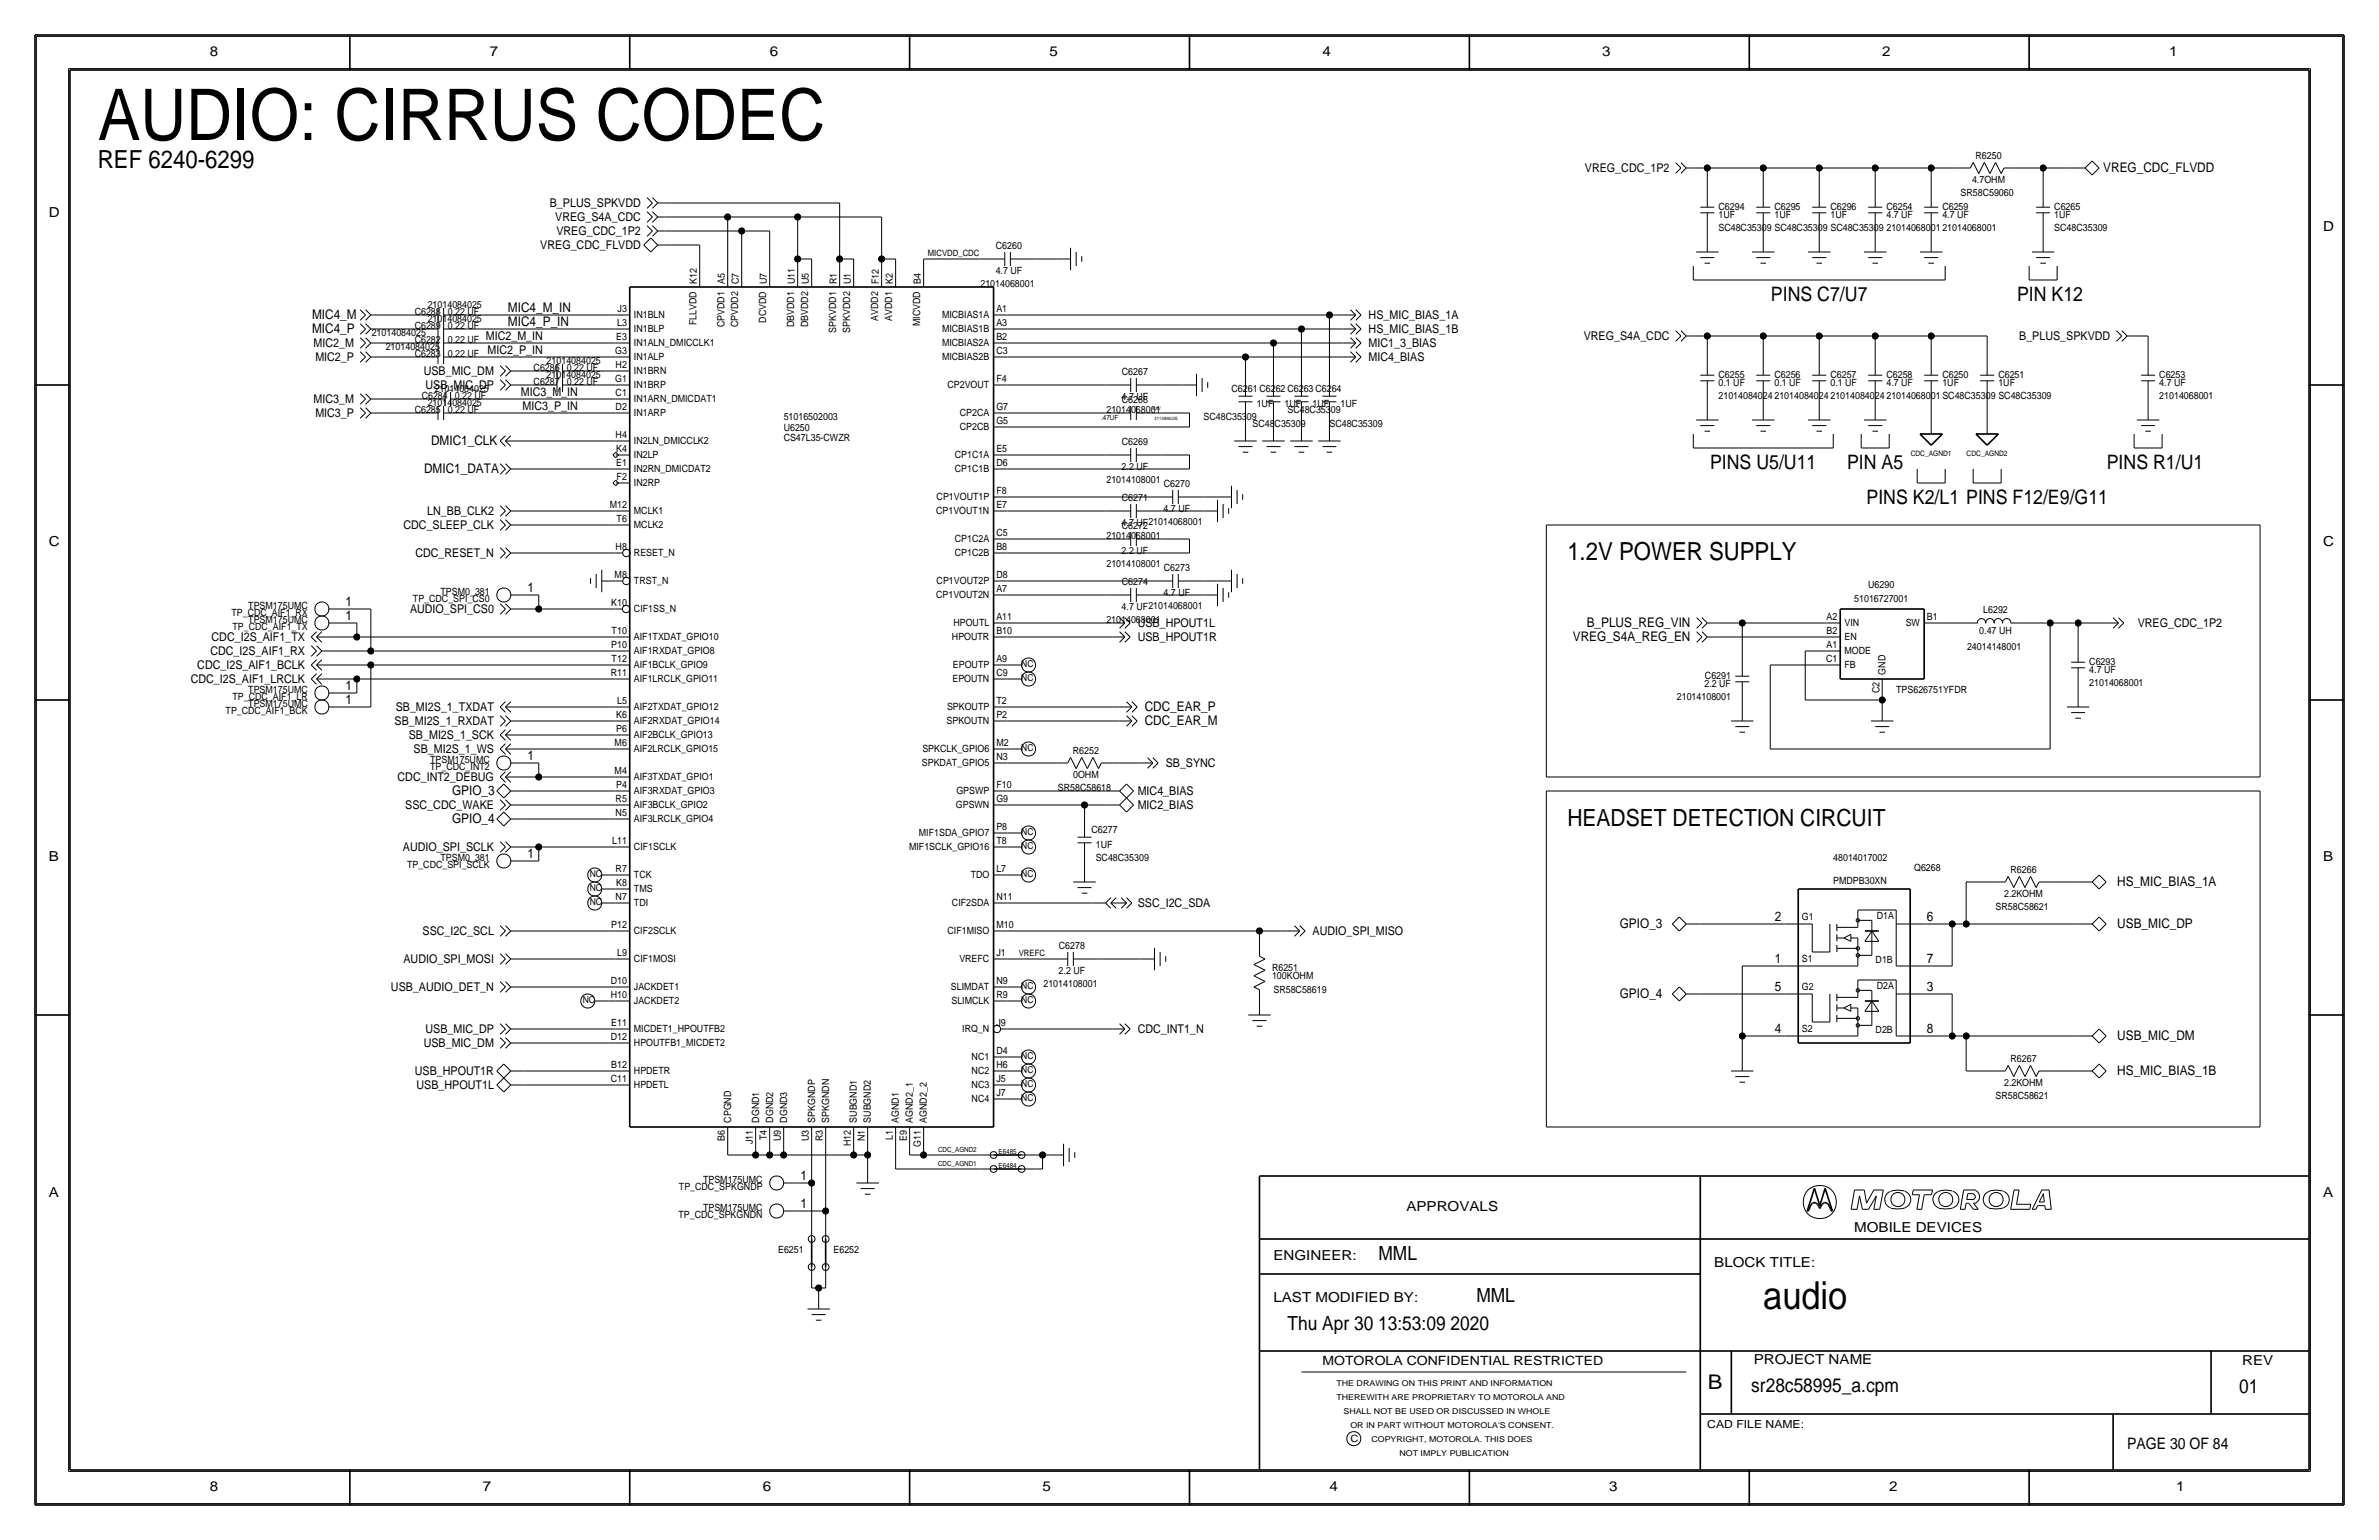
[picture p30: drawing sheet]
<svg xmlns="http://www.w3.org/2000/svg" width="432mm" height="279mm" viewBox="0 0 432 279" stroke-linecap="round" stroke-linejoin="round" font-family="sans-serif">
<defs><g id="words">
<text font-size="12.9" x="17.8" y="25.4">AUDIO: CIRRUS CODEC</text>
<text font-size="7" x="320" y="237.5">audio</text>
<g font-size="4.5">
<text x="17.8" y="30.5">REF 6240-6299</text>
<text x="284.5" y="101.6">1.2V POWER SUPPLY</text>
</g>
<text font-size="4.3" x="284.5" y="149.9">HEADSET DETECTION CIRCUIT</text>
<text font-size="3.7" x="310" y="252.1">B</text>
<g font-size="3.6">
<text x="321.4" y="54.6">PINS C7/U7</text>
<text x="366.1" y="54.6">PIN K12</text>
<text x="310.4" y="85.1">PINS U5/U11</text>
<text x="335.3" y="85.1">PIN A5</text>
<text x="382.4" y="85.1">PINS R1/U1</text>
<text x="338.8" y="91.4">PINS K2/L1 PINS F12/E9/G11</text>
</g>
<g font-size="3.5">
<text x="250.2" y="228.6">MML</text>
<text x="268" y="236.2">MML</text>
<text x="233.7" y="241.3">Thu Apr 30 13:53:09 2020</text>
<text x="317.9" y="252.6">sr28c58995_a.cpm</text>
<text x="406.4" y="252.7">01</text>
</g>
<text font-size="2.9" x="386.1" y="262.9">PAGE 30 OF 84</text>
<g font-size="2.5">
<text x="38.1" y="10.2">8</text>
<text x="88.9" y="10.2">7</text>
<text x="139.7" y="10.2">6</text>
<text x="190.5" y="10.2">5</text>
<text x="240" y="10.2">4</text>
<text x="290.8" y="10.2">3</text>
<text x="341.6" y="10.2">2</text>
<text x="393.7" y="10.2">1</text>
<text x="8.9" y="39.4">D</text>
<text x="421.6" y="41.9">D</text>
<text x="8.9" y="99.1">C</text>
<text x="421.6" y="99.1">C</text>
<text x="8.9" y="156.2">B</text>
<text x="421.6" y="156.2">B</text>
<text x="8.9" y="217.2">A</text>
<text x="255.3" y="219.7">APPROVALS</text>
<text x="421.6" y="217.2">A</text>
<text x="336.5" y="223.5">MOBILE DEVICES</text>
<text x="231.1" y="228.6">ENGINEER:</text>
<text x="311.1" y="229.9">BLOCK TITLE:</text>
<text x="231.1" y="236.2">LAST MODIFIED BY:</text>
<text x="318.3" y="247.5">PROJECT NAME</text>
<text x="407" y="247.6">REV</text>
<text x="38.1" y="270.5">8</text>
<text x="87.6" y="270.5">7</text>
<text x="138.4" y="270.5">6</text>
<text x="189.2" y="270.5">5</text>
<text x="241.3" y="270.5">4</text>
<text x="292.1" y="270.5">3</text>
<text x="342.9" y="270.5">2</text>
<text x="395" y="270.5">1</text>
</g>
<g font-size="2.4">
<text x="381.8" y="31.2">VREG_CDC_FLVDD</text>
<text x="56.6" y="57.9">MIC4_M</text>
<text x="92.2" y="56.6">MIC4_M_IN</text>
<text x="92.2" y="59.2">MIC4_P_IN</text>
<text x="56.6" y="60.5">MIC4_P</text>
<text x="78.2" y="80.8">DMIC1_CLK</text>
<text x="77" y="85.9">DMIC1_DATA</text>
<text x="95.8" y="107.4">1</text>
<text x="62.7" y="110">1</text>
<text x="62.7" y="112.5">1</text>
<text x="288" y="113.8">B_PLUS_REG_VIN</text>
<text x="285.5" y="116.3">VREG_S4A_REG_EN</text>
<text x="62.7" y="125.2">1</text>
<text x="62.7" y="127.8">1</text>
<text x="207.8" y="129">CDC_EAR_P</text>
<text x="207.8" y="131.6">CDC_EAR_M</text>
<text x="95.8" y="137.9">1</text>
<text x="82" y="144.3">GPIO_3</text>
<text x="82" y="149.4">GPIO_4</text>
<text x="95.8" y="155.7">1</text>
<text x="384.3" y="160.8">HS_MIC_BIAS_1A</text>
<text x="322.1" y="167.1">2</text>
<text x="349.8" y="167.1">6</text>
<text x="294" y="168.4">GPIO_3</text>
<text x="384.3" y="168.4">USB_MIC_DP</text>
<text x="322.1" y="179.8">5</text>
<text x="322.1" y="174.8">1</text>
<text x="349.8" y="174.8">7</text>
<text x="349.8" y="179.8">3</text>
<text x="294" y="181.1">GPIO_4</text>
<text x="322.1" y="187.5">4</text>
<text x="349.8" y="187.5">8</text>
<text x="384.3" y="188.7">USB_MIC_DM</text>
<text x="384.3" y="195.1">HS_MIC_BIAS_1B</text>
<text x="145.3" y="214.1">1</text>
<text x="145.3" y="219.2">1</text>
</g>
<text font-size="2.3" x="240" y="247.6">MOTOROLA CONFIDENTIAL RESTRICTED</text>
<g font-size="2.2">
<text x="287.7" y="31.2">VREG_CDC_1P2</text>
<text x="99.8" y="37.6">B_PLUS_SPKVDD</text>
<text x="100.8" y="40.1">VREG_S4A_CDC</text>
<text x="98.1" y="45.2">VREG_CDC_FLVDD</text>
<text x="101" y="42.7">VREG_CDC_1P2</text>
<text x="248.4" y="57.9">HS_MIC_BIAS_1A</text>
<text x="56.9" y="63">MIC2_M</text>
<text x="57.2" y="65.5">MIC2_P</text>
<text x="88.2" y="61.7">MIC2_M_IN</text>
<text x="88.5" y="64.3">MIC2_P_IN</text>
<text x="248.4" y="60.5">HS_MIC_BIAS_1B</text>
<text x="248.4" y="65.5">MIC4_BIAS</text>
<text x="248.4" y="63">MIC1_3_BIAS</text>
<text x="287.5" y="61.7">VREG_S4A_CDC</text>
<text x="366.5" y="61.7">B_PLUS_SPKVDD</text>
<text x="76.9" y="68.1">USB_MIC_DM</text>
<text x="77.2" y="70.6">USB_MIC_DP</text>
<text x="94.5" y="71.9">MIC3_M_IN</text>
<text x="56.9" y="73.2">MIC3_M</text>
<text x="57.2" y="75.7">MIC3_P</text>
<text x="94.9" y="74.4">MIC3_P_IN</text>
<text x="77.6" y="93.5">LN_BB_CLK2</text>
<text x="73.2" y="96">CDC_SLEEP_CLK</text>
<text x="75.4" y="101.1">CDC_RESET_N</text>
<text x="74.4" y="111.3">AUDIO_SPI_CS0</text>
<text x="206.5" y="113.8">USB_HPOUT1L</text>
<text x="388" y="113.8">VREG_CDC_1P2</text>
<text x="38.2" y="118.9">CDC_I2S_AIF1_RX</text>
<text x="38.4" y="116.3">CDC_I2S_AIF1_TX</text>
<text x="206.5" y="116.3">USB_HPOUT1R</text>
<text x="34.6" y="124">CDC_I2S_AIF1_LRCLK</text>
<text x="35.8" y="121.4">CDC_I2S_AIF1_BCLK</text>
<text x="71.6" y="131.6">SB_MI2S_1_RXDAT</text>
<text x="71.8" y="129">SB_MI2S_1_TXDAT</text>
<text x="74.2" y="134.1">SB_MI2S_1_SCK</text>
<text x="75.1" y="136.7">SB_MI2S_1_WS</text>
<text x="72.2" y="141.7">CDC_INT2_DEBUG</text>
<text x="211.6" y="139.2">SB_SYNC</text>
<text x="73.6" y="146.8">SSC_CDC_WAKE</text>
<text x="206.5" y="146.8">MIC2_BIAS</text>
<text x="206.5" y="144.3">MIC4_BIAS</text>
<text x="73.1" y="154.4">AUDIO_SPI_SCLK</text>
<text x="206.5" y="164.6">SSC_I2C_SDA</text>
<text x="76.7" y="169.7">SSC_I2C_SCL</text>
<text x="238.3" y="169.7">AUDIO_SPI_MISO</text>
<text x="71" y="179.8">USB_AUDIO_DET_N</text>
<text x="73.2" y="174.8">AUDIO_SPI_MOSI</text>
<text x="76.9" y="190">USB_MIC_DM</text>
<text x="77.2" y="187.5">USB_MIC_DP</text>
<text x="206.5" y="187.5">CDC_INT1_N</text>
<text x="75.3" y="195.1">USB_HPOUT1R</text>
<text x="75.6" y="197.6">USB_HPOUT1L</text>
</g>
<text font-size="2" x="309.9" y="259.1">CAD FILE NAME:</text>
<g font-size="1.8">
<text x="358.6" y="28.9">R6250</text>
<text x="355.8" y="35.6">SR58C59060</text>
<text x="357.9" y="33.1">4.7OHM</text>
<text x="311.9" y="41.9">SC48C35309 SC48C35309 SC48C35309</text>
<text x="311.9" y="39.6">1UF</text>
<text x="311.9" y="38.1">C6294</text>
<text x="322.1" y="39.6">1UF</text>
<text x="322.1" y="38.1">C6295</text>
<text x="332.2" y="39.6">1UF</text>
<text x="332.2" y="38.1">C6296</text>
<text x="342.4" y="39.6">4.7 UF</text>
<text x="342.4" y="41.9">21014068001</text>
<text x="342.4" y="38.1">C6254</text>
<text x="352.6" y="39.6">4.7 UF</text>
<text x="352.6" y="38.1">C6259</text>
<text x="352.6" y="41.9">21014068001</text>
<text x="372.9" y="41.9">SC48C35309</text>
<text x="372.9" y="39.6">1UF</text>
<text x="372.9" y="38.1">C6265</text>
<text x="180.8" y="45.2">C6260</text>
<text x="126.5" y="51.6" transform="rotate(-90 126.5 51.6)">K12</text>
<text x="131.6" y="51.6" transform="rotate(-90 131.6 51.6)">A5</text>
<text x="134.1" y="51.6" transform="rotate(-90 134.1 51.6)">C7</text>
<text x="139.2" y="51.6" transform="rotate(-90 139.2 51.6)">U7</text>
<text x="144.3" y="51.6" transform="rotate(-90 144.3 51.6)">U11</text>
<text x="146.8" y="51.6" transform="rotate(-90 146.8 51.6)">U5</text>
<text x="151.9" y="51.6" transform="rotate(-90 151.9 51.6)">R1</text>
<text x="154.4" y="51.6" transform="rotate(-90 154.4 51.6)">U1</text>
<text x="159.5" y="51.6" transform="rotate(-90 159.5 51.6)">F12</text>
<text x="162.1" y="51.6" transform="rotate(-90 162.1 51.6)">K2</text>
<text x="167.1" y="51.6" transform="rotate(-90 167.1 51.6)">B4</text>
<text x="178" y="52.1">21014068001</text>
<text x="180.7" y="49.8">4.7 UF</text>
<text x="75.3" y="59.7">C6289</text>
<text x="75.3" y="57.2">C6288</text>
<text x="77.6" y="55.9">21014084025</text>
<text x="77.6" y="58.4">21014084025</text>
<text x="81.3" y="57.2">0.22 UF</text>
<text x="81.3" y="59.7">0.22 UF</text>
<text x="112" y="59.2">L3</text>
<text x="112.1" y="56.6">J3</text>
<text x="115.1" y="57.8">IN1BLN</text>
<text x="126.4" y="59" transform="rotate(-90 126.4 59)">FLLVDD</text>
<text x="131.5" y="59.4" transform="rotate(-90 131.5 59.4)">CPVDD1</text>
<text x="134" y="59.4" transform="rotate(-90 134 59.4)">CPVDD2</text>
<text x="139.1" y="58.6" transform="rotate(-90 139.1 58.6)">DCVDD</text>
<text x="144.2" y="59.4" transform="rotate(-90 144.2 59.4)">DBVDD1</text>
<text x="146.7" y="59.4" transform="rotate(-90 146.7 59.4)">DBVDD2</text>
<text x="159.4" y="58.2" transform="rotate(-90 159.4 58.2)">AVDD2</text>
<text x="162" y="58.2" transform="rotate(-90 162 58.2)">AVDD1</text>
<text x="167" y="59.2" transform="rotate(-90 167 59.2)">MICVDD</text>
<text x="171" y="57.8">MICBIAS1A</text>
<text x="180.8" y="59.2">A3</text>
<text x="180.8" y="56.6">A1</text>
<text x="67.5" y="61">21014084025</text>
<text x="70" y="63.5">21014084025</text>
<text x="75.3" y="64.8">C6283</text>
<text x="75.3" y="62.2">C6282</text>
<text x="81.3" y="64.8">0.22 UF</text>
<text x="81.3" y="62.2">0.22 UF</text>
<text x="111.6" y="64.3">G3</text>
<text x="111.8" y="61.7">E3</text>
<text x="115.1" y="62.8">IN1ALN_DMICCLK1</text>
<text x="115.1" y="60.3">IN1BLP</text>
<text x="115.1" y="65.4">IN1ALP</text>
<text x="151.8" y="60.3" transform="rotate(-90 151.8 60.3)">SPKVDD1</text>
<text x="154.3" y="60.3" transform="rotate(-90 154.3 60.3)">SPKVDD2</text>
<text x="171" y="60.3">MICBIAS1B</text>
<text x="171" y="62.8">MICBIAS2A</text>
<text x="171" y="65.4">MICBIAS2B</text>
<text x="180.8" y="64.3">C3</text>
<text x="180.8" y="61.7">B2</text>
<text x="78.9" y="71.1">21014084025</text>
<text x="96.9" y="67.3">C6286</text>
<text x="96.9" y="69.9">C6287</text>
<text x="99.2" y="66">21014084025</text>
<text x="99.2" y="68.6">21014084025</text>
<text x="102.9" y="67.3">0.22 UF</text>
<text x="102.9" y="69.9">0.22 UF</text>
<text x="111.6" y="69.3">G1</text>
<text x="111.7" y="66.8">H2</text>
<text x="111.7" y="71.9">C1</text>
<text x="115.1" y="67.9">IN1BRN</text>
<text x="115.1" y="70.5">IN1BRP</text>
<text x="172" y="70.5">CP2VOUT</text>
<text x="180.8" y="69.3">F4</text>
<text x="203.6" y="68.1">C6267</text>
<text x="223.5" y="71.1">C6261 C6262 C6263 C6264</text>
<text x="311.9" y="70.1">0.1 UF</text>
<text x="311.9" y="68.6">C6255</text>
<text x="322.1" y="70.1">0.1 UF</text>
<text x="322.1" y="68.6">C6256</text>
<text x="332.2" y="70.1">0.1 UF</text>
<text x="332.2" y="68.6">C6257</text>
<text x="342.4" y="70.1">4.7 UF</text>
<text x="342.4" y="68.6">C6258</text>
<text x="352.6" y="70.1">1UF</text>
<text x="352.6" y="68.6">C6250</text>
<text x="362.7" y="68.6">C6251</text>
<text x="362.7" y="70.1">1UF</text>
<text x="391.9" y="70.1">4.7 UF</text>
<text x="391.9" y="68.6">C6253</text>
<text x="75.3" y="74.9">C6285</text>
<text x="76.5" y="72.4">C6284</text>
<text x="77.6" y="73.7">21014084025</text>
<text x="81.3" y="74.9">0.22 UF</text>
<text x="82.5" y="72.4">0.22 UF</text>
<text x="111.7" y="74.4">D2</text>
<text x="115.1" y="73">IN1ARN_DMICDAT1</text>
<text x="115.1" y="75.5">IN1ARP</text>
<text x="142.2" y="76.3">51016502003</text>
<text x="174.2" y="75.5">CP2CA</text>
<text x="180.8" y="77">G5</text>
<text x="180.8" y="74.4">G7</text>
<text x="200.8" y="74.9">21014068001</text>
<text x="203.6" y="72.6">4.7 UF</text>
<text x="203.6" y="73.2">C6268</text>
<text x="218.4" y="76.2">SC48C35309</text>
<text x="227.3" y="77.5">SC48C35309</text>
<text x="228.1" y="73.9">1UF</text>
<text x="233.2" y="73.9">1UF</text>
<text x="233.7" y="74.9">SC48C35309</text>
<text x="238.3" y="73.9">1UF</text>
<text x="241.3" y="77.5">SC48C35309</text>
<text x="243.3" y="73.9">1UF</text>
<text x="311.9" y="72.4">21014084024</text>
<text x="322.1" y="72.4">21014084024</text>
<text x="332.2" y="72.4">21014084024</text>
<text x="342.4" y="72.4">21014068001 SC48C35309 SC48C35309</text>
<text x="391.9" y="72.4">21014068001</text>
<text x="111.7" y="79.5">H4</text>
<text x="111.8" y="82">K4</text>
<text x="115.1" y="80.6">IN2LN_DMICCLK2</text>
<text x="115.1" y="83.2">IN2LP</text>
<text x="142.2" y="78.1">U6250</text>
<text x="142.2" y="80">CS47L35-CWZR</text>
<text x="173.3" y="83.2">CP1C1A</text>
<text x="174.2" y="78.1">CP2CB</text>
<text x="180.8" y="82">E5</text>
<text x="203.6" y="80.8">C6269</text>
<text x="111.8" y="84.6">E1</text>
<text x="111.9" y="87.1">F2</text>
<text x="115.1" y="85.7">IN2RN_DMICDAT2</text>
<text x="115.1" y="88.2">IN2RP</text>
<text x="173.3" y="85.7">CP1C1B</text>
<text x="180.8" y="89.7">F8</text>
<text x="180.8" y="84.6">D6</text>
<text x="200.8" y="87.6">21014108001</text>
<text x="203.6" y="85.3">2.2 UF</text>
<text x="211.2" y="88.4">C6270</text>
<text x="110.7" y="92.2">M12</text>
<text x="111.9" y="94.7">T6</text>
<text x="115.1" y="95.9">MCLK2</text>
<text x="115.1" y="93.3">MCLK1</text>
<text x="169.9" y="93.3">CP1VOUT1N</text>
<text x="170" y="90.8">CP1VOUT1P</text>
<text x="180.8" y="92.2">E7</text>
<text x="203.6" y="95.5">4.7 UF21014068001</text>
<text x="203.6" y="90.9">C6271</text>
<text x="211.2" y="93">4.7 UF</text>
<text x="111.7" y="99.8">H8</text>
<text x="115.1" y="100.9">RESET_N</text>
<text x="173.3" y="98.4">CP1C2A</text>
<text x="173.3" y="100.9">CP1C2B</text>
<text x="180.8" y="99.8">B8</text>
<text x="180.8" y="97.3">C5</text>
<text x="200.8" y="97.8">21014068001</text>
<text x="203.6" y="100.6">2.2 UF</text>
<text x="203.6" y="96">C6272</text>
<text x="80" y="107.9">TPSM0_381</text>
<text x="111.6" y="104.9">M8</text>
<text x="115.1" y="106">TRST_N</text>
<text x="170" y="106">CP1VOUT2P</text>
<text x="180.8" y="104.9">D8</text>
<text x="180.8" y="107.4">A7</text>
<text x="200.8" y="102.9">21014108001</text>
<text x="203.6" y="106.2">C6274</text>
<text x="211.2" y="103.6">C6273</text>
<text x="339.1" y="106.7">U6290</text>
<text x="42" y="111.8">TP_CDC_AIF1_RX</text>
<text x="45.1" y="113">TPSM175UMC</text>
<text x="45.1" y="110.5">TPSM175UMC</text>
<text x="74.9" y="109.2">TP_CDC_SPI_CS0</text>
<text x="110.9" y="110">K10</text>
<text x="115.1" y="111.1">CIF1SS_N</text>
<text x="169.9" y="108.6">CP1VOUT2N</text>
<text x="173" y="113.6">HPOUTL</text>
<text x="180.8" y="112.5">A11</text>
<text x="200.8" y="113">21014068001</text>
<text x="203.6" y="110.7">4.7 UF21014068001</text>
<text x="211.2" y="108.2">4.7 UF</text>
<text x="331.5" y="112.5">A2</text>
<text x="334.8" y="113.6">VIN</text>
<text x="336.6" y="109.2">51016727001</text>
<text x="345.9" y="113.6">SW</text>
<text x="349.8" y="112.5">B1</text>
<text x="360" y="111.3">L6292</text>
<text x="42.2" y="114.3">TP_CDC_AIF1_TX</text>
<text x="110.9" y="117.6">P10</text>
<text x="111" y="115.1">T10</text>
<text x="115.1" y="118.7">AIF1RXDAT_GPIO8</text>
<text x="115.1" y="116.2">AIF1TXDAT_GPIO10</text>
<text x="172.8" y="116.2">HPOUTR</text>
<text x="180.8" y="115.1">B10</text>
<text x="331.5" y="115.1">B2</text>
<text x="331.5" y="117.6">A1</text>
<text x="334.8" y="118.7">MODE</text>
<text x="334.8" y="116.2">EN</text>
<text x="357" y="117.9">24014148001</text>
<text x="359.3" y="115.1">0.47 UH</text>
<text x="45.1" y="125.7">TPSM175UMC</text>
<text x="110.8" y="122.7">R11</text>
<text x="111" y="120.1">T12</text>
<text x="115.1" y="121.3">AIF1BCLK_GPIO9</text>
<text x="115.1" y="123.8">AIF1LRCLK_GPIO11</text>
<text x="172.9" y="123.8">EPOUTN</text>
<text x="173" y="121.3">EPOUTP</text>
<text x="180.8" y="120.1">A9</text>
<text x="180.8" y="122.7">C9</text>
<text x="309.4" y="124.7">2.2 UF</text>
<text x="309.5" y="123.2">C6291</text>
<text x="331.4" y="120.1">C1</text>
<text x="334.8" y="121.3">FB</text>
<text x="341.1" y="125.8" transform="rotate(-90 341.1 125.8)">C2</text>
<text x="342.2" y="122.4" transform="rotate(-90 342.2 122.4)">GND</text>
<text x="344.2" y="125.7">TPS626751YFDR</text>
<text x="379.2" y="120.7">C6293</text>
<text x="379.2" y="124.5">21014068001</text>
<text x="379.2" y="122.2">4.7 UF</text>
<text x="40.9" y="129.5">TP_CDC_AIF1_BCK</text>
<text x="42.2" y="127">TP_CDC_AIF1_LR</text>
<text x="45.1" y="128.3">TPSM175UMC</text>
<text x="111.8" y="130.3">K6</text>
<text x="112" y="127.8">L5</text>
<text x="115.1" y="131.4">AIF2RXDAT_GPIO14</text>
<text x="115.1" y="128.9">AIF2TXDAT_GPIO12</text>
<text x="171.8" y="131.4">SPKOUTN</text>
<text x="171.9" y="128.9">SPKOUTP</text>
<text x="180.8" y="127.8">T2</text>
<text x="180.8" y="130.3">P2</text>
<text x="304.4" y="127">21014108001</text>
<text x="111.6" y="135.4">M6</text>
<text x="111.8" y="132.8">P6</text>
<text x="115.1" y="134">AIF2BCLK_GPIO13</text>
<text x="115.1" y="136.5">AIF2LRCLK_GPIO15</text>
<text x="167.4" y="136.5">SPKCLK_GPIO6</text>
<text x="180.8" y="137.9">N3</text>
<text x="180.8" y="135.4">M2</text>
<text x="194.7" y="136.8">R6252</text>
<text x="78.1" y="139.7">TP_CDC_INT2</text>
<text x="78.1" y="138.4">TPSM175UMC</text>
<text x="111.6" y="140.5">M4</text>
<text x="111.8" y="143">P4</text>
<text x="115.1" y="141.6">AIF3TXDAT_GPIO1</text>
<text x="167.3" y="139">SPKDAT_GPIO5</text>
<text x="180.8" y="143">F10</text>
<text x="192" y="143.5">SR58C58618</text>
<text x="194.8" y="141.1">0OHM</text>
<text x="111.7" y="148.1">N5</text>
<text x="111.7" y="145.5">R5</text>
<text x="115.1" y="149.2">AIF3LRCLK_GPIO4</text>
<text x="115.1" y="144.1">AIF3RXDAT_GPIO3</text>
<text x="115.1" y="146.7">AIF3BCLK_GPIO2</text>
<text x="173.5" y="146.7">GPSWN</text>
<text x="173.6" y="144.1">GPSWP</text>
<text x="180.8" y="145.5">G9</text>
<text x="111.1" y="153.2">L11</text>
<text x="115.1" y="154.3">CIF1SCLK</text>
<text x="165" y="154.3">MIF1SCLK_GPIO16</text>
<text x="166.8" y="151.7">MIF1SDA_GPIO7</text>
<text x="180.8" y="150.6">P8</text>
<text x="180.8" y="153.2">T8</text>
<text x="198.1" y="151.1">C6277</text>
<text x="198.9" y="153.9">1UF</text>
<text x="73.9" y="157.5">TP_CDC_SPI_SCLK</text>
<text x="80" y="156.2">TPSM0_381</text>
<text x="111.7" y="158.2">R7</text>
<text x="111.8" y="160.8">K8</text>
<text x="115.1" y="161.9">TMS</text>
<text x="115.1" y="159.4">TCK</text>
<text x="176.2" y="159.4">TDO</text>
<text x="180.8" y="158.2">L7</text>
<text x="198.9" y="156.2">SC48C35309</text>
<text x="332.7" y="156.2">48014017002</text>
<text x="332.7" y="160.4">PMDPB30XN</text>
<text x="347.4" y="158">Q6268</text>
<text x="364.9" y="158.4">R6266</text>
<text x="111.7" y="163.3">N7</text>
<text x="115.1" y="164.4">TDI</text>
<text x="172.8" y="164.4">CIF2SDA</text>
<text x="180.8" y="163.3">N11</text>
<text x="327.1" y="167">G1</text>
<text x="340.6" y="166.8">D1A</text>
<text x="362.2" y="165.1">SR58C58621</text>
<text x="363.8" y="162.7">2.2KOHM</text>
<text x="110.9" y="168.4">P12</text>
<text x="112" y="173.5">L9</text>
<text x="115.1" y="169.5">CIF2SCLK</text>
<text x="172" y="169.5">CIF1MISO</text>
<text x="180.8" y="168.4">M10</text>
<text x="180.8" y="173.5">J1</text>
<text x="192.2" y="172.2">C6278</text>
<text x="110.8" y="178.6">D10</text>
<text x="115.1" y="174.6">CIF1MOSI</text>
<text x="115.1" y="179.7">JACKDET1</text>
<text x="172.6" y="179.7">SLIMDAT</text>
<text x="174.1" y="174.6">VREFC</text>
<text x="180.8" y="178.6">N9</text>
<text x="189.4" y="179.1">21014108001</text>
<text x="192.1" y="176.8">2.2 UF</text>
<text x="230.9" y="177.6">100KOHM</text>
<text x="230.9" y="176.2">R6251</text>
<text x="327.1" y="174.6">S1</text>
<text x="327.1" y="179.7">G2</text>
<text x="340.4" y="174.8">D1B</text>
<text x="340.6" y="179.5">D2A</text>
<text x="110.8" y="181.1">H10</text>
<text x="115.1" y="182.2">JACKDET2</text>
<text x="172.7" y="182.2">SLIMCLK</text>
<text x="180.8" y="181.1">R9</text>
<text x="231.1" y="180.2">SR58C58619</text>
<text x="110.8" y="188.7">D12</text>
<text x="110.9" y="186.2">E11</text>
<text x="115.1" y="187.3">MICDET1_HPOUTFB2</text>
<text x="115.1" y="189.8">HPOUTFB1_MICDET2</text>
<text x="174.7" y="187.3">IRQ_N</text>
<text x="180.8" y="191.3">D4</text>
<text x="180.8" y="186.2">J9</text>
<text x="327.1" y="187.3">S2</text>
<text x="340.4" y="187.5">D2B</text>
<text x="110.8" y="196.3">C11</text>
<text x="110.9" y="193.8">B12</text>
<text x="115.1" y="194.9">HPDETR</text>
<text x="115.1" y="197.5">HPDETL</text>
<text x="176.4" y="194.9">NC2</text>
<text x="176.4" y="192.4">NC1</text>
<text x="176.4" y="197.5">NC3</text>
<text x="180.8" y="196.3">J5</text>
<text x="180.8" y="193.8">H6</text>
<text x="363.8" y="197">2.2KOHM</text>
<text x="364.9" y="192.7">R6267</text>
<text x="132.7" y="203.7" transform="rotate(-90 132.7 203.7)">CPGND</text>
<text x="137.8" y="203.7" transform="rotate(-90 137.8 203.7)">DGND1</text>
<text x="140.3" y="203.7" transform="rotate(-90 140.3 203.7)">DGND2</text>
<text x="142.9" y="203.7" transform="rotate(-90 142.9 203.7)">DGND3</text>
<text x="147.9" y="203.7" transform="rotate(-90 147.9 203.7)">SPKGNDP</text>
<text x="150.5" y="203.7" transform="rotate(-90 150.5 203.7)">SPKGNDN</text>
<text x="155.5" y="203.7" transform="rotate(-90 155.5 203.7)">SUBGND1</text>
<text x="158.1" y="203.7" transform="rotate(-90 158.1 203.7)">SUBGND2</text>
<text x="163.2" y="203.7" transform="rotate(-90 163.2 203.7)">AGND1</text>
<text x="165.7" y="203.7" transform="rotate(-90 165.7 203.7)">AGND2_1</text>
<text x="168.2" y="203.7" transform="rotate(-90 168.2 203.7)">AGND2_2</text>
<text x="176.4" y="200">NC4</text>
<text x="180.8" y="198.9">J7</text>
<text x="362.2" y="199.4">SR58C58621</text>
<text x="131.6" y="206.9" transform="rotate(-90 131.6 206.9)">B6</text>
<text x="136.7" y="207.6" transform="rotate(-90 136.7 207.6)">J11</text>
<text x="139.2" y="206.9" transform="rotate(-90 139.2 206.9)">T4</text>
<text x="141.7" y="207" transform="rotate(-90 141.7 207)">U9</text>
<text x="146.8" y="207" transform="rotate(-90 146.8 207)">U3</text>
<text x="149.4" y="207" transform="rotate(-90 149.4 207)">R3</text>
<text x="154.4" y="207.9" transform="rotate(-90 154.4 207.9)">H12</text>
<text x="157" y="207" transform="rotate(-90 157 207)">N1</text>
<text x="162.1" y="206.8" transform="rotate(-90 162.1 206.8)">L1</text>
<text x="164.6" y="206.9" transform="rotate(-90 164.6 206.9)">E9</text>
<text x="167.1" y="208" transform="rotate(-90 167.1 208)">G11</text>
<text x="123.2" y="215.9">TP_CDC_SPKGNDP</text>
<text x="127.6" y="214.6">TPSM175UMC</text>
<text x="123.1" y="221">TP_CDC_SPKGNDN</text>
<text x="127.6" y="219.7">TPSM175UMC</text>
<text x="141.2" y="227.3">E6251</text>
<text x="151.3" y="227.3">E6252</text>
<text x="245.1" y="261.6">C</text>
</g>
<g font-size="1.7">
<text x="185.4" y="123.6">NC</text>
<text x="185.4" y="121.1">NC</text>
<text x="185.4" y="136.3">NC</text>
<text x="185.4" y="151.5">NC</text>
<text x="185.4" y="154.1">NC</text>
<text x="107" y="159.2">NC</text>
<text x="107" y="161.7">NC</text>
<text x="185.4" y="159.2">NC</text>
<text x="107" y="164.2">NC</text>
<text x="185.4" y="179.5">NC</text>
<text x="105.8" y="182">NC</text>
<text x="185.4" y="182">NC</text>
<text x="185.4" y="192.2">NC</text>
<text x="185.4" y="197.3">NC</text>
<text x="185.4" y="194.7">NC</text>
<text x="185.4" y="199.8">NC</text>
</g>
<g font-size="1.6">
<text x="168.4" y="46.5">MICVDD_CDC</text>
<text x="184.9" y="173.5">VREFC</text>
</g>
<g font-size="1.5">
<text x="242.6" y="251.5">THE DRAWING ON THIS PRINT AND INFORMATION</text>
<text x="242.6" y="254">THEREWITH ARE PROPRIETARY TO MOTOROLA AND</text>
<text x="243.8" y="256.5">SHALL NOT BE USED OR DISCUSSED IN WHOLE</text>
<text x="245.1" y="259.1">OR IN PART WITHOUT MOTOROLA'S CONSENT.</text>
<text x="248.9" y="261.6">COPYRIGHT, MOTOROLA. THIS DOES</text>
<text x="254" y="264.2">NOT IMPLY PUBLICATION</text>
</g>
<g font-size="1.4">
<text x="346.8" y="82.8">CDC_AGND1</text>
<text x="357" y="82.8">CDC_AGND2</text>
</g>
<g font-size="1.3">
<text x="199.9" y="76.2">.47UF</text>
<text x="170.3" y="209">CDC_AGND2</text>
<text x="181.2" y="209.4">E6485</text>
<text x="170.3" y="211.6">CDC_AGND1</text>
<text x="181.2" y="212">E6484</text>
</g>
<g font-size=".8">
<text x="209.2" y="74.5">6.3V</text>
<text x="209.6" y="76.2">2113946U05</text>
</g>
</g></defs>
<g fill="none" stroke="#000" stroke-width=".18">
<path d="M6.6 6.6h418.6zM6.6 6.6v266.2zM12.4 12.4v254.6zM12.4 12.4h407zM419.4 12.4v254.6zM425.2 6.6v266.2zM117.4 38.4l1 1zM117.4 35.9l1 .9zM118.4 39.4l-1 .9zM118.4 38.4l1 1zM118.4 36.8l-1 1zM118.4 35.9l1 .9z"/>
<path d="M119.4 39.4l-1 .9zM119.4 39.4h1.2zM119.4 36.8l-1 1zM119.4 36.8h1.2zM120.6 39.4h11.5zM120.6 36.8h31.8zM132.1 39.4v10.1zM132.1 39.4h12.7zM144.8 39.4v7.6zM144.8 39.4h15.2zM152.4 36.8v10.2zM160 39.4v7.6z"/>
<path d="M304.1 29.5l1 1zM305.1 30.5l-1 .9zM305.1 29.5l1 1zM306.1 30.5l-1 .9zM306.1 30.5h1.2zM307.3 30.5h2.6zM308.6 38.6h2.5zM308.6 37.6h2.5zM309.9 30.5h10.1zM309.9 30.5v2.5zM309.9 38.6v4.6zM309.9 33v4.6z"/>
<path d="M318.8 38.6h2.5zM318.8 37.6h2.5zM320 30.5h10.2zM320 30.5v2.5zM320 38.6v4.6zM320 33v4.6zM328.9 37.6h2.6zM328.9 38.6h2.6zM330.2 30.5h10.2zM330.2 30.5v2.5zM330.2 38.6v4.6zM330.2 33v4.6z"/>
<path d="M339.1 38.6h2.5zM339.1 37.6h2.5zM340.4 30.5h10.1zM340.4 30.5v2.5zM340.4 38.6v4.6zM340.4 33v4.6zM349.2 38.6h2.6zM349.3 37.6h2.5zM350.5 30.5v2.5zM350.5 38.6v4.6zM350.5 33v4.6zM350.5 30.5h5.1z"/>
<path d="M355.6 30.5h2zM358.1 29.5l-.5 1zM358.1 29.5l1.1 2zM360.2 29.5l-1 2zM360.2 29.5l1 2zM362.2 29.5l1 2zM362.2 29.5l-1 2zM363.7 30.5l-.5 1zM363.7 30.5h2.1zM365.8 30.5h5zM369.6 38.6h2.5zM369.6 37.6h2.5z"/>
<path d="M370.8 30.5v2.5zM370.8 38.6v4.6zM370.8 33v4.6zM370.8 30.5h5.1zM375.9 30.5h2.6zM378.5 30.5l1.2 1.3zM379.7 29.2l1.3 1.3zM379.7 29.2l-1.2 1.3zM381 30.5l-1.3 1.3zM65.4 58.7l.9 1zM65.4 56.2l.9 .9zM66.3 59.7l-.9 1z"/>
<path d="M66.3 58.7l1 1zM66.3 57.2l-.9 .9zM66.3 56.2l1 .9zM67.3 59.7l-1 1zM67.3 59.7h1.3zM67.3 57.2l-1 .9zM67.3 57.2h1.3zM68.6 57.2h6.3zM68.6 59.7h6.3zM74.9 57.2h4.6zM74.9 59.7h4.6zM79.5 55.9v2.5z"/>
<path d="M79.5 58.4v2.6zM80.5 57.2h4.6zM80.5 55.9v2.5zM80.5 59.7h4.6zM80.5 58.4v2.6zM85.1 59.7h26.7zM85.1 57.2h26.7zM111.8 59.7h2.5zM111.8 57.2h2.5zM116.8 44.4l1.3 1.3zM117.4 40.9l1 1zM118.1 43.2l-1.3 1.3z"/>
<path d="M118.1 43.2l1.3 1.2zM118.4 41.9l-1 1zM118.4 40.9l1 1zM119.4 41.9l-1 1zM119.4 41.9h1.2zM119.4 44.4l-1.3 1.3zM119.4 44.4h2.5zM120.6 41.9h14zM121.9 44.4h5.1zM127 44.5v5zM127 49.5v2.6zM132.1 49.5v2.6z"/>
<path d="M134.6 41.9h5.1zM134.6 41.9v7.6zM134.6 49.5v2.6zM139.7 41.9v7.6zM139.7 49.5v2.6zM144.8 47h2.5zM144.8 47v2.5zM144.8 49.5v2.6zM147.3 47v2.5zM147.3 49.5v2.6zM152.4 47h2.5zM152.4 47v2.5z"/>
<path d="M152.4 49.5v2.6zM154.9 47v2.5zM154.9 49.5v2.6zM160 47h2.6zM160 47v2.5zM160 49.5v2.6zM162.6 47v2.5zM162.6 49.5v2.6zM167.6 47h10.2zM167.6 47v2.5zM167.6 49.5v2.6zM177.8 47h4.6z"/>
<path d="M180.3 57.2h2.6zM180.3 59.7h2.6zM182.4 45.7v2.6zM182.9 57.2h58.4zM182.9 59.7h53.3zM183.4 47h4.6zM183.4 45.7v2.6zM188 47h3.8zM191.8 47h2.5zM194.3 45v4zM195.3 45.7v2.6zM196.3 46.5v1z"/>
<path d="M236.2 59.7h7.6zM236.2 59.7v7.6zM241.3 57.2h2.5zM241.3 57.1v10.2zM243.8 59.7h2.3zM243.8 57.2h2.3zM245.1 58.1l1-.9zM245.1 58.7l1 1zM245.1 56.2l1 1zM246.1 58.7l.9 1zM246.1 56.2l.9 1zM246.1 58.1l.9-.9z"/>
<path d="M304.1 60l1 1zM305.1 60l1 1zM307.3 50.8h45.8zM307.3 48.3v2.5zM307.8 45.7h4.1zM308.6 46.7h2.5zM309.4 47.8h1zM309.9 43.2v2.5zM318 45.7h4.1zM318.8 46.7h2.5zM319.5 47.8h1zM320 43.2v2.5z"/>
<path d="M328.2 45.7h4zM328.9 46.7h2.6zM329.7 47.8h1zM330.2 43.2v2.5zM338.3 45.7h4.1zM339.1 46.7h2.5zM339.9 47.8h1zM340.4 43.2v2.5zM348.5 45.7h4.1zM349.3 46.7h2.5zM350 47.8h1zM350.5 43.2v2.5z"/>
<path d="M353.1 48.3v2.5zM368.3 50.8h5.1zM368.3 48.3v2.5zM368.8 45.7h4.1zM369.6 46.7h2.5zM370.3 47.8h1zM370.8 43.2v2.5zM373.4 48.3v2.5zM384.1 60l1 1zM385.1 60l1 1zM65.4 71.4l.9 1zM65.4 74l.9 .9z"/>
<path d="M65.4 61.3l.9 .9zM65.4 63.8l.9 1zM66.3 72.4l-.9 1zM66.3 71.4l1 1zM66.3 74.9l-.9 1zM66.3 74l1 .9zM66.3 62.2l-.9 1zM66.3 61.3l1 .9zM66.3 64.8l-.9 .9zM66.3 63.8l1 1zM67.3 72.4l-1 1zM67.3 72.4h1.3z"/>
<path d="M67.3 74.9l-1 1zM67.3 74.9h1.3zM67.3 62.2l-1 1zM67.3 62.2h1.3zM67.3 64.8l-1 .9zM67.3 64.8h1.3zM68.6 64.8h6.3zM68.6 74.9h6.3zM68.6 62.2h6.3zM68.6 72.4h7.6zM74.9 74.9h4.6zM74.9 64.8h4.6z"/>
<path d="M74.9 62.2h4.6zM76.2 72.4h4.6zM79.5 73.7v2.5zM79.5 63.5v2.5zM79.5 61v2.5zM80.5 74.9h4.6zM80.5 73.7v2.5zM80.5 64.8h4.6zM80.5 63.5v2.5zM80.5 62.2h4.6zM80.5 61v2.5zM80.8 71.1v2.6z"/>
<path d="M81.8 72.4h4.6zM81.8 71.1v2.6zM85.1 74.9h26.7zM85.1 62.2h26.7zM85.1 64.8h26.7zM86.4 72.4h25.4zM90.8 66.3l.9 1zM90.8 68.9l.9 .9zM91.7 67.3l-.9 1zM91.7 66.3l1 1zM91.7 69.8l-.9 1zM91.7 68.9l1 .9z"/>
<path d="M92.7 67.3l-1 1zM92.7 67.3h1.3zM92.7 69.8l-1 1zM92.7 69.8h1.3zM94 69.8h2.5zM94 67.3h2.5zM96.5 67.3h4.6zM96.5 69.8h4.6zM101.1 66v2.6zM101.1 68.6v2.5zM102.1 67.3h4.6zM102.1 66v2.6z"/>
<path d="M102.1 69.8h4.6zM102.1 68.6v2.5zM106.7 69.8h5.1zM106.7 67.3h5.1zM111.8 74.9h2.5zM111.8 72.4h2.5zM111.8 67.3h2.5zM111.8 69.8h2.5zM111.8 64.8h2.5zM111.8 62.2h2.5zM180.3 62.2h2.6zM180.3 64.8h2.6z"/>
<path d="M180.3 69.8h2.6zM180.3 74.9h2.6zM180.3 77.5h2.6zM182.9 62.2h48.2zM182.9 64.8h43.2zM182.9 77.5h33zM182.9 74.9h17.8zM182.9 69.8h17.8zM200.7 74.9h4.5zM200.7 69.8h4.5zM205.2 73.7v2.5zM205.2 68.6v2.5z"/>
<path d="M206.2 74.9h4.6zM206.2 73.7v2.5zM206.2 69.8h4.6zM206.2 68.6v2.5zM210.8 69.8h3.8zM210.8 74.9h5.1zM214.6 69.8h2.6zM215.9 74.9v2.6zM217.2 67.8v4.1zM218.2 68.6v2.5zM219.2 69.3v1.1zM224.8 72.9h2.5z"/>
<path d="M224.8 71.9h2.5zM226.1 64.8h17.7zM226.1 64.8v2.5zM226.1 72.9v4.6zM226.1 67.3v4.6zM226.1 77.5v2.5zM229.9 72.9h2.5zM229.9 71.9h2.5zM231.1 62.2h12.7zM231.1 62.2v5.1zM231.1 72.9v4.6zM231.1 67.3v4.6z"/>
<path d="M231.1 77.5v2.5zM234.9 72.9h2.6zM235 71.9h2.5zM236.2 72.9v4.6zM236.2 67.3v4.6zM236.2 77.5v2.5zM240 71.9h2.6zM240 72.9h2.6zM241.3 72.9v4.6zM241.3 67.3v4.6zM241.3 77.5v2.5zM243.8 64.8h2.3z"/>
<path d="M243.8 62.2h2.3zM245.1 60.7l1-1zM245.1 65.7l1-.9zM245.1 63.8l1 1zM245.1 61.3l1 .9zM246.1 63.8l.9 1zM246.1 61.3l.9 .9zM246.1 62.2l-1 1zM246.1 60.7l.9-1zM246.1 65.7l.9-.9zM247 62.2l-.9 1zM304.1 61.9l1-.9z"/>
<path d="M305.1 61.9l1-.9zM306.1 61h1.2zM307.3 78.7v2.6zM307.3 61h2.6zM307.8 76.2h4.1zM308.6 69.1h2.5zM308.6 68.1h2.5zM308.6 77.2h2.5zM309.4 78.2h1zM309.9 61h10.1zM309.9 61v2.5zM309.9 69.1v4.6z"/>
<path d="M309.9 63.5v4.6zM309.9 73.7v2.5zM318 76.2h4.1zM318.8 69.1h2.5zM318.8 77.2h2.5zM318.8 68.1h2.5zM319.5 78.2h1zM320 61h10.2zM320 61v2.5zM320 73.7v2.5zM320 69.1v4.6zM320 63.5v4.6z"/>
<path d="M328.2 76.2h4zM328.9 68.1h2.6zM328.9 77.2h2.6zM328.9 69.1h2.6zM329.7 78.2h1zM330.2 61h10.2zM330.2 61v2.5zM330.2 69.1v4.6zM330.2 63.5v4.6zM330.2 73.7v2.5zM332.7 78.7v2.6zM337.8 78.7v2.6z"/>
<path d="M338.3 76.2h4.1zM339.1 69.1h2.5zM339.1 68.1h2.5zM339.1 77.2h2.5zM339.9 78.2h1zM340.4 61h10.1zM340.4 61v2.5zM340.4 69.1v4.6zM340.4 63.5v4.6zM340.4 73.7v2.5zM342.9 78.7v2.6zM349.2 69.1h2.6z"/>
<path d="M349.3 68.1h2.5zM350.5 73.7v2.5zM350.5 61v2.5zM350.5 69.1v4.6zM350.5 63.5v4.6zM350.5 76.2v2.5zM350.5 61h10.2zM359.4 69.1h2.5zM359.4 68.1h2.5zM360.7 73.7v2.5zM360.7 61v2.5zM360.7 69.1v4.6z"/>
<path d="M360.7 63.5v4.6zM360.7 76.2v2.5zM385.1 61l-1 .9zM386.1 61l-1 .9zM386.1 61h1.3zM387.3 61h2.6zM387.3 78.7v2.6zM387.9 76.2h4zM388.6 69.1h2.6zM388.6 68.1h2.6zM388.6 77.2h2.6zM389.4 78.2h1z"/>
<path d="M389.9 61v2.5zM389.9 69.1v4.6zM389.9 63.5v4.6zM389.9 73.7v2.5zM392.4 78.7v2.6zM90.8 80l.9 1zM90.8 84.1l.9 1zM90.8 80l.9-1zM90.8 91.7l.9 1zM90.8 94.3l.9 .9zM90.8 99.4l.9 .9zM91.7 80l1 1z"/>
<path d="M91.7 85.1l-.9 1zM91.7 84.1l1 1zM91.7 80h2.3zM91.7 80l1-1zM91.7 92.7l-.9 1zM91.7 91.7l1 1zM91.7 95.2l-.9 1zM91.7 94.3l1 .9zM91.7 99.4l1 .9zM92.7 85.1l-1 1zM92.7 85.1h1.3zM92.7 92.7l-1 1z"/>
<path d="M92.7 92.7h1.3zM92.7 95.2l-1 1zM92.7 95.2h1.3zM94 85.1h17.8zM94 92.7h17.8zM94 80h17.8zM94 95.2h17.8zM111.3 87.6l.5-.5zM111.3 82.5l.5-.5zM111.3 87.6l.5 .5zM111.3 82.6l.5 .5zM111.8 87.1l.5 .5z"/>
<path d="M111.8 82l.5 .5zM111.8 95.2h2.5zM111.8 92.7h2.5zM111.8 87.6h2.5zM111.8 85.1h2.5zM111.8 82.5h2.5zM111.8 80h2.5zM112.3 87.6l-.5 .5zM112.3 82.5l-.5 .6zM180.3 82.5h2.6zM180.3 85.1h2.6zM180.3 90.2h2.6z"/>
<path d="M180.3 92.7h2.6zM180.3 97.8h2.6zM182.9 90.2h25.4zM182.9 97.8h17.8zM182.9 82.5h17.8zM182.9 85.1h33zM182.9 92.7h17.8zM200.7 97.8h4.5zM200.7 82.5h4.5zM200.7 92.7h4.5zM205.2 96.5v2.6zM205.2 81.3v2.5z"/>
<path d="M205.2 91.4v2.6zM206.2 97.8h4.6zM206.2 96.5v2.6zM206.2 82.5h4.6zM206.2 81.3v2.5zM206.2 92.7h4.6zM206.2 91.4v2.6zM208.3 90.2h4.6zM210.8 92.7h7.6zM210.8 97.8h5.1zM210.8 82.5h5.1zM212.9 88.9v2.5z"/>
<path d="M213.9 90.2h4.5zM213.9 88.9v2.5zM215.9 97.8v2.5zM215.9 82.5v2.6zM218.4 90.2h2.6zM218.4 92.7h2.6zM221 90.2h2.5zM221 90.7v4zM222 91.4v2.6zM223 92.2v1zM223.5 88.1v4.1zM224 80h4.1z"/>
<path d="M224.5 88.9v2.5zM224.8 81h2.5zM225.6 82h1zM225.6 89.7v1zM229.1 80h4.1zM229.9 81h2.5zM230.6 82h1zM234.2 80h4.1zM235 81h2.5zM235.7 82h1zM239.3 80h4zM240 81h2.6z"/>
<path d="M240.8 82h1zM280.7 95.2v45.8zM280.7 95.2h129.5zM307.3 81.3h25.4zM337.8 81.3h5.1zM348 87.6h5.1zM348 85.1v2.5zM353.1 85.1v2.5zM358.1 87.6h5.1zM358.1 85.1v2.5zM363.2 85.1v2.5zM387.3 81.3h5.1z"/>
<path d="M410.2 95.2v45.8zM56.5 115.6l1 .9zM56.5 115.6l1-1zM56.5 117.1l1 1zM57.5 115.6h2.2zM57.5 115.6l.9-1zM57.5 118.1l-1 1zM57.5 117.1l.9 1zM57.5 115.6l.9 .9zM58.4 118.1l-.9 1zM58.4 118.1h1.3zM59.7 110.5h2.5z"/>
<path d="M59.7 113h2.5zM59.7 118.1h7.6zM59.7 115.6h5.1zM62.2 110.5h5.1zM62.2 113h2.6zM64.8 115.6h47zM64.8 113v2.6zM67.3 118.1h44.5zM67.3 110.5v7.6zM90.8 109.5l.9 1zM91.7 100.3l-.9 1zM91.7 110.5l-.9 1z"/>
<path d="M91.7 109.5l1 1zM92.7 100.3l-1 1zM92.7 100.3h1.3zM92.7 110.5l-1 1zM92.7 110.5h1.3zM92.7 107.9h2.5zM94 110.5h3.8zM94 100.3h17.8zM95.3 107.9h2.5zM97.8 110.5h14zM97.8 108v2.5zM107.2 104.9v1z"/>
<path d="M108.2 104.1v2.6zM109.2 105.4h2.6zM109.2 103.4v4zM111.8 118.1h2.5zM111.8 115.6h2.5zM111.8 110.5h1.2zM111.8 105.4h1.2zM111.8 100.3h1.2zM180.3 100.3h2.6zM180.3 107.9h2.6zM180.3 105.4h2.6zM180.3 115.6h2.6z"/>
<path d="M180.3 113h2.6zM182.9 100.3h33zM182.9 107.9h17.8zM182.9 113h19zM182.9 115.6h19zM182.9 105.4h25.4zM200.7 107.9h4.5zM201.9 113h2.3zM201.9 115.6h2.3zM203.2 114l1-1zM203.2 116.5l1-.9zM203.2 112.1l1 .9z"/>
<path d="M203.2 114.6l1 1zM204.2 112.1l.9 .9zM204.2 114.6l.9 1zM204.2 114l.9-1zM204.2 116.5l.9-.9zM205.2 106.7v2.5zM206.2 107.9h4.6zM206.2 106.7v2.5zM208.3 105.4h4.6zM210.8 107.9h7.6zM212.9 104.1v2.6zM213.9 105.4h4.5z"/>
<path d="M213.9 104.1v2.6zM218.4 105.4h2.6zM218.4 107.9h2.6zM221 105.4h2.5zM221 105.9v4.1zM222 106.7v2.5zM223 107.4v1.1zM223.5 103.4v4zM224.5 104.1v2.6zM225.6 104.9v1zM307.9 112.1l1 .9zM307.9 114.6l1 1z"/>
<path d="M307.9 116.5l1-.9zM308.9 113l-1 1zM308.9 112.1l1 .9zM308.9 114.6l1 1zM308.9 116.5l1-.9zM309.9 113l-1 1zM309.9 113h1.3zM309.9 115.6h1.3zM311.1 115.6h20.4zM311.1 113h5.1zM316.2 113h15.3zM316.2 113v5.1z"/>
<path d="M316.2 118.1v4.6zM327.7 118.1h3.8zM327.7 118.1v8.9zM331.5 113h2.5zM331.5 115.6h2.5zM331.5 118.1h2.5zM349.3 113h2.5zM351.8 113h5.1zM356.9 113h2zM358.9 113.1a.75 .75 0 0 1 .7-.9 .75 .75 0 0 1 .8 .9M360.4 113.1a.75 .75 0 0 1 .8-.9 .75 .75 0 0 1 .7 .9M362 113.1a.75 .75 0 0 1 .7-.9 .75 .75 0 0 1 .7 .9"/>
<path d="M363.5 113.1a.75 .75 0 0 1 .7-.9 .75 .75 0 0 1 .7 .9M365 113h2zM367 113h5.1zM372.1 113v22.9zM372.1 113h5.1zM377.2 113h5.1zM377.2 113v2.6zM377.2 115.6v4.5zM382.3 113h2.2zM383.5 114l1-1zM383.5 112.1l1 .9zM384.5 112.1l1 .9z"/>
<path d="M384.5 114l1-1zM56.5 123.2l1 1zM56.5 120.6l1 1zM56.5 123.2l1-1zM56.5 120.7l1-1zM57.5 123.2h2.2zM57.5 123.2l.9-1zM57.5 120.7h2.2zM57.5 120.7l.9-1zM57.5 123.2l.9 1zM57.5 120.6l.9 1zM59.7 128.3h2.5z"/>
<path d="M59.7 125.7h2.5zM59.7 120.7h7.6zM59.7 123.2h5.1zM62.2 128.3h5.1zM62.2 125.7h2.6zM64.8 123.2h47zM64.8 123.2v2.5zM67.3 120.7h44.5zM67.3 120.7v7.6zM90.8 135.9l.9 1zM90.8 133.3l.9 1zM90.8 128.3l.9 .9z"/>
<path d="M90.8 135.9l.9-1zM90.8 133.3l.9-.9zM90.8 129.8l.9 1zM90.8 128.3l.9-1zM91.7 135.9l1 1zM91.7 133.3l1 1zM91.7 128.3l1 .9zM91.7 135.9h2.3zM91.7 135.9l1-1zM91.7 133.3h2.3zM91.7 133.3l1-.9zM91.7 130.8l-.9 1z"/>
<path d="M91.7 129.8l1 1zM91.7 128.3h2.3zM91.7 128.3l1-1zM92.7 130.8l-1 1zM92.7 130.8h1.3zM92.7 138.4h2.5zM94 135.9h17.8zM94 130.8h17.8zM94 128.3h17.8zM94 133.3h17.8zM95.3 138.4h2.5zM97.8 138.4v2.6z"/>
<path d="M111.8 123.2h2.5zM111.8 120.7h2.5zM111.8 135.9h2.5zM111.8 133.3h2.5zM111.8 130.8h2.5zM111.8 128.3h2.5zM180.3 120.7h2.6zM180.3 123.2h2.6zM180.3 128.3h2.6zM180.3 130.8h2.6zM180.3 135.9h2.6zM180.3 138.4h2.6z"/>
<path d="M182.9 130.8h20.3zM182.9 138.4h8.9zM182.9 128.3h20.3zM182.9 123.2h2.5zM182.9 120.7h2.5zM182.9 135.9h2.5zM191.8 138.4h2zM194.3 137.4l-.5 1zM194.3 137.4l1 2zM196.3 137.4l-1 2zM196.3 137.4l1.1 2zM198.4 137.4l-1 2z"/>
<path d="M198.4 137.4l1 2zM199.9 138.4l-.5 1zM199.9 138.4h2zM201.9 138.4h5.1zM203.2 130.8h2.2zM203.2 128.3h2.2zM204.5 131.8l.9-1zM204.5 129.2l.9-.9zM204.5 129.8l.9 1zM204.5 127.3l.9 1zM205.4 131.8l1-1zM205.4 129.2l1-.9z"/>
<path d="M205.4 129.8l1 1zM205.4 127.3l1 1zM207 138.4h2.2zM208.3 137.5l.9 .9zM208.3 139.4l.9-1zM209.2 139.4l1-1zM209.2 137.5l1 .9zM314.2 130.8h4.1zM315 122.7h2.5zM315 131.8h2.5zM315 123.7h2.5zM315.7 132.8h1z"/>
<path d="M316.2 128.3v2.5zM316.2 123.7v4.6zM321.3 120.7h10.2zM321.3 135.9h50.8zM321.3 120.7v15.2zM327.7 127h13.9zM331.5 120.7h2.5zM339.6 130.8h4.1zM340.4 131.8h2.5zM341.1 132.8h1zM341.6 125.7v1.3zM341.6 127v1.3z"/>
<path d="M341.6 123.2v2.5zM341.6 128.3v2.5zM375.2 128.3h4zM375.9 121.2h2.6zM375.9 129.3h2.6zM375.9 120.1h2.6zM376.7 130.3h1zM377.2 125.7v2.6zM377.2 121.2v4.5zM90.2 143.5l1.2 1.3zM90.2 148.6l1.2 1.3zM90.8 141l.9 .9z"/>
<path d="M90.8 141l.9-1zM90.8 145.1l.9 1zM90.8 152.7l.9 1zM91.4 142.2l1.3 1.3zM91.4 147.3l1.3 1.3zM91.4 142.2l-1.2 1.3zM91.4 147.3l-1.2 1.3zM91.7 141l1 .9zM91.7 141h2.3zM91.7 141l1-1zM91.7 146l-.9 1zM91.7 145.1l1 1z"/>
<path d="M91.7 153.7l-.9 .9zM91.7 152.7l1 1zM92.7 143.5l-1.3 1.3zM92.7 148.6l-1.3 1.3zM92.7 146l-1 1zM92.7 146h1.3zM92.7 153.7l-1 .9zM92.7 153.7h1.3zM92.7 156.2h2.5zM92.7 143.5h2.5zM92.7 148.6h2.5zM94 146h17.8z"/>
<path d="M94 153.7h3.8zM94 141h3.8zM95.2 148.6h16.6zM95.2 156.2h2.6zM95.2 143.5h16.6zM97.8 153.7h14zM97.8 141h14zM97.8 153.7v2.5zM109.2 158.8h2.6zM111.8 158.8h2.5zM111.8 153.7h2.5zM111.8 146h2.5z"/>
<path d="M111.8 148.6h2.5zM111.8 143.5h2.5zM111.8 141h2.5zM180.3 143.5h2.6zM180.3 146h2.6zM180.3 151.1h2.6zM180.3 153.7h2.6zM180.3 158.8h2.6zM182.9 146h14zM182.9 143.5h17.8zM182.9 151.1h2.5zM182.9 153.7h2.5z"/>
<path d="M182.9 158.8h2.5zM195.6 151.9h2.5zM195.6 152.9h2.5zM196.8 146h3.9zM196.8 146.1v1.2zM196.8 152.9v4.6zM196.8 147.3v4.6zM196.8 157.5v2.5zM200.7 143.5h2.5zM200.7 146h2.5zM203.2 143.5l1.3 1.3zM203.2 143.5l1.3-1.3z"/>
<path d="M203.2 146l1.3 1.3zM203.2 146l1.3-1.2zM204.5 142.2l1.2 1.3zM204.5 144.8l1.2 1.2zM205.7 143.5l-1.2 1.3zM205.7 146l-1.2 1.3zM280.7 143.5h129.5zM280.7 143.5v61zM280.7 141h129.5zM364.5 159l-.5 1zM364.5 159l1 2zM366.5 159l-1 2z"/>
<path d="M366.5 159l1 2zM368.6 159l-1.1 2zM368.6 159l1 2zM381 158.8l1.3 1.2zM410.2 143.5v61zM90.8 167.9l.9 1zM90.8 178.1l.9 1zM90.8 173l.9 1zM91.7 168.9l-.9 1zM91.7 167.9l1 1zM91.7 179.1l-.9 .9zM91.7 178.1l1 1z"/>
<path d="M91.7 174l-.9 1zM91.7 173l1 1zM92.7 168.9l-1 1zM92.7 168.9h1.3zM92.7 179.1l-1 .9zM92.7 179.1h1.3zM92.7 174l-1 1zM92.7 174h1.3zM94 179.1h17.8zM94 168.9h17.8zM94 174h17.8zM109.2 161.3h2.6z"/>
<path d="M109.2 163.8h2.6zM111.8 179.1h2.5zM111.8 174h2.5zM111.8 168.9h2.5zM111.8 163.8h2.5zM111.8 161.3h2.5zM180.3 168.9h2.6zM180.3 163.8h2.6zM180.3 174h2.6zM180.3 179.1h2.6zM182.9 168.9h45.7zM182.9 174h6.3z"/>
<path d="M182.9 163.8h15.2zM182.9 179.1h2.5zM189.2 174h4.6zM193.8 172.7v2.6zM194.8 160h4.1zM194.8 174h4.6zM194.8 172.7v2.6zM195.6 161h2.5zM196.3 162.1h1.1zM198.1 163.8h2.6zM199.4 174h7.6zM200.7 163.8l.9-.9z"/>
<path d="M200.7 163.8l.9 1zM201.6 163.8l1 1zM201.6 163.8l1-.9zM201.6 163.8h2.9zM203.5 162.9l1 .9zM203.5 164.8l1-1zM204.5 164.8l.9-1zM204.5 162.9l.9 .9zM207 174h2.5zM209.5 172v4zM210.6 172.7v2.6zM211.6 173.5v1z"/>
<path d="M227.6 177l2-1zM227.6 177l2 1.1zM227.6 175l2-1zM227.6 179.1l1 .5zM227.6 175l2 1zM227.6 179.1l2-1zM228.6 168.9v2.5zM228.6 171.5v2zM228.6 179.6v2zM228.6 173.5l1 .5zM228.6 168.9h5.1zM233.7 168.9h2.2z"/>
<path d="M234.9 169.9l1-1zM235 167.9l.9 1zM235.9 167.9l1 1zM235.9 169.9l1-1zM303.5 167.6l1.3 1.3zM304.8 166.4l1.3 1.2zM304.8 179.1l1.3 1.2zM304.8 166.4l-1.3 1.2zM304.8 179.1l-1.3 1.2zM306.1 167.6l-1.3 1.3zM306.1 167.6h2.5zM308.6 167.6h15.2z"/>
<path d="M316.2 175.3h7.7zM316.2 175.3v12.7zM323.9 175.3h13.3zM323.9 167.6h5zM328.9 172.7h3.2zM328.9 167.6v5.1zM332.1 167.6v5.1zM333.4 167.6v1.3zM333.4 169.5v1.3zM333.4 171.4v1.3zM333.4 168.2h3.8zM333.4 170.2h1.3z"/>
<path d="M333.4 172.1h3.8zM334.7 170.2l1.2 .6zM334.7 170.2l1.2-.7zM335.9 169.5v1.3zM335.9 170.2h1.3zM337 166.8l.2-.1 .2 .1v.4l-.2 .1-.2-.1zM337 171.9l.2-.1 .2 .1v.4l-.2 .1-.2-.1zM337 173.1l.2-.1 .2 .1v.4l-.2 .1-.2-.1zM337 179.5l.2-.1 .2 .1v.4l-.2 .1-.2-.1zM337.2 165.1h7zM337.2 177.8h7zM337.2 165.1v3.1z"/>
<path d="M337.2 167h2.6zM337.2 179.7h2.6zM337.2 177.8v3.1zM337.2 170.2v5.1zM337.2 173.3h2.6zM338.5 170.8h2.5zM339.8 168.9l1.2 1.9zM339.8 167v6.3zM339.8 168.9l-1.3 1.9zM339.8 179.7v6.3zM344.2 175.3h5zM344.2 167.6h5z"/>
<path d="M344.2 165.1v10.2zM344.2 177.8v10.2zM349.2 175.3h5.1zM349.3 167.6h5zM354.3 167.6h2.6zM354.3 167.6v7.7zM356.9 160v7.6zM356.9 160h5zM356.9 167.6h20.3zM362 160h2zM370.1 160l-.5 1zM370.1 160h2z"/>
<path d="M372.1 160h5.1zM377.2 167.6h2.5zM377.2 160h2.5zM379.7 167.6l1.3 1.3zM379.7 167.6l1.3-1.2zM379.7 160l1.3 1.3zM379.7 160l1.3-1.2zM381 166.4l1.3 1.2zM382.3 167.6l-1.3 1.3zM382.3 160l-1.3 1.3zM90.2 194.3l1.2 1.3zM90.2 196.8l1.2 1.3z"/>
<path d="M90.8 185.7l.9 1zM90.8 188.3l.9 .9zM91.4 193l1.3 1.3zM91.4 195.6l1.3 1.2zM91.4 193l-1.2 1.3zM91.4 195.6l-1.2 1.2zM91.7 186.7l-.9 1zM91.7 185.7l1 1zM91.7 189.2l-.9 1zM91.7 188.3l1 .9zM92.7 194.3l-1.3 1.3zM92.7 196.8l-1.3 1.3z"/>
<path d="M92.7 186.7l-1 1zM92.7 186.7h1.3zM92.7 189.2l-1 1zM92.7 189.2h1.3zM92.7 194.3h2.5zM92.7 196.8h2.5zM94 189.2h17.8zM94 186.7h17.8zM95.2 196.8h16.6zM95.2 194.3h16.6zM108 181.6h2.5zM110.5 181.6h1.3z"/>
<path d="M111.8 196.8h2.5zM111.8 194.3h2.5zM111.8 189.2h2.5zM111.8 186.7h2.5zM111.8 181.6h2.5zM180.3 181.6h2.6zM180.3 194.3h2.6zM180.3 191.8h2.6zM180.3 196.8h2.6zM180.3 199.4h2.6zM181.6 186.7h1.3zM182.9 186.7h19z"/>
<path d="M182.9 181.6h2.5zM182.9 191.8h2.5zM182.9 196.8h2.5zM182.9 194.3h2.5zM182.9 199.4h2.5zM201.9 186.7h2.3zM203.2 187.7l1-1zM203.2 185.7l1 1zM204.2 185.7l.9 1zM204.2 187.7l.9-1zM226.6 184.1h4zM227.3 185.2h2.6z"/>
<path d="M228.1 186.2h1zM228.6 181.6v2.5zM303.5 180.3l1.3 1.3zM306.1 180.3l-1.3 1.3zM306.1 180.3h2.5zM308.6 180.3h15.2zM314.2 194.3h4.1zM315 195.3h2.5zM315.7 196.3h1zM316.2 188h7.6zM316.2 188v3.8zM316.2 191.8v2.5z"/>
<path d="M323.9 188h13.3zM323.9 180.3h5zM328.9 185.4h3.2zM328.9 180.3v5.1zM332.1 180.3v5.1zM333.4 180.3v1.3zM333.4 182.2v1.3zM333.4 184.1v1.3zM333.4 182.9h1.3zM333.4 184.8h3.8zM333.4 180.9h3.8zM334.7 182.9l1.2 .6z"/>
<path d="M334.7 182.9l1.2-.7zM335.9 182.2v1.3zM335.9 182.9h1.3zM337 184.6l.2-.1 .2 .1v.4l-.2 .1-.2-.1zM337 185.8l.2-.1 .2 .1v.4l-.2 .1-.2-.1zM337.2 182.9v5.1zM337.2 186h2.6zM338.5 183.5h2.5zM339.8 181.6l1.2 1.9zM339.8 181.6l-1.3 1.9zM344.2 188h5zM344.2 180.3h5z"/>
<path d="M349.2 180.3h5.1zM349.3 188h5zM354.3 180.3v7.7zM354.3 188h2.6zM356.9 188h20.3zM356.9 188v6.3zM356.9 194.3h5zM362 194.3h2zM364.5 193.3l-.5 1zM364.5 193.3l1 2zM366.5 193.3l-1 2zM366.5 193.3l1 2z"/>
<path d="M368.6 193.3l-1.1 2zM368.6 193.3l1 2zM370.1 194.3l-.5 1zM370.1 194.3h2zM372.1 194.3h5.1zM377.2 194.3h2.5zM377.2 188h2.5zM379.7 194.3l1.3 1.3zM379.7 194.3l1.3-1.3zM379.7 188l1.3 1.2zM379.7 188l1.3-1.3zM381 193l1.3 1.3z"/>
<path d="M381 186.7l1.3 1.3zM382.3 194.3l-1.3 1.3zM382.3 188l-1.3 1.2zM132.1 209.5h5.1zM132.1 207v2.6zM132.1 204.5v2.5zM137.2 209.5h2.5zM137.2 207v2.5zM137.2 204.5v2.5zM139.7 207v2.5zM139.7 204.5v2.5zM139.7 209.5h2.5z"/>
<path d="M142.2 219.7h2.6zM142.2 214.6h2.6zM142.2 209.5h12.7zM142.2 207v2.6zM142.2 204.5v2.5zM144.8 219.7h5.1zM144.8 214.6h2.5zM147.3 207v7.6zM147.3 214.6v7.6zM147.3 204.5v2.5zM149.9 207v12.7zM149.9 219.7v2.5z"/>
<path d="M149.9 204.5v2.5zM154.9 209.5h2.6zM154.9 207v2.6zM154.9 204.5v2.5zM155.4 214.6h4.1zM156.2 215.6h2.5zM157 216.7h1zM157.5 207v2.6zM157.5 209.5v2.6zM157.5 204.5v2.5zM157.5 212.1v2.5zM162.6 212.1h15.2z"/>
<path d="M162.6 207v5.1zM162.6 204.5v2.5zM165.1 207v2.6zM165.1 204.5v2.5zM165.1 209.5h2.5zM167.6 209.5h10.2zM167.6 207v2.6zM167.6 204.5v2.5zM177.8 209.5h2.5zM177.8 212.1h2.5zM185.4 209.5h2.6zM185.4 212.1h2.6z"/>
<path d="M188 209.5h1.2zM188 212.1h1.2zM189.2 209.5h1.3zM189.2 209.5v2.6zM190.5 209.5h2.5zM193 207.5v4.1zM194.1 208.3v2.5zM195.1 209v1.1zM280.7 204.5h129.5zM336 219.4h1.1zM336.6 215.9h1.8zM336.6 215.9l-.6 3.5z"/>
<path d="M337.5 217l-.4 2.4zM337.5 217l.5 2.4zM338 219.4h1.1zM338.4 215.9l.4 2.4zM340.1 219.4h1.1zM340.1 215.9h1.7zM340.1 215.9l-1.3 2.4zM340.6 217l-1.5 2.4zM340.6 217l-.5 2.4zM341.8 215.9l-.6 3.5zM343.1 216.2a1.6 1.6 0 0 0-1 1.5 1.6 1.6 0 0 0 1.1 1.5M345.7 216.1h-.2a4 4 0 0 0-2.3 .1"/>
<path d="M345.7 216.2a1.59 1.59 0 0 1 1.1 1.5 1.59 1.59 0 0 1-1.1 1.5 5.1 5.1 0 0 1-2.5 0M347.1 216.8h1.3zM347.3 215.9l-.2 .9zM347.3 215.9h3.5zM347.9 219.4h.9zM348.4 216.8l-.5 2.6zM349.2 216.8l-.4 2.6zM349.2 216.8h1.4zM350.8 215.9l-.2 .9zM354.4 216.1a3.1 3.1 0 0 0-3.3 .7 1.62 1.62 0 0 0 .8 2.4M354.4 219.2a5.1 5.1 0 0 1-2.5 0M354.5 216.2a1.59 1.59 0 0 1 1 1.5 1.59 1.59 0 0 1-1 1.5"/>
<path d="M355.8 219.4h.9zM356.4 215.9l-.6 3.5zM356.4 215.9h2.2zM356.9 218.3l-.2 1.1zM356.9 218.3h.4zM357 217.6h1.2zM357.2 216.6l-.2 1zM357.2 216.6h1zM357.3 218.3l.9 1.1zM358.1 216.7a.5 .5 0 0 1 .4 .4 .5 .5 0 0 1-.4 .5M358.2 219.4h.9zM358.2 218.3l.9 1.1z"/>
<path d="M358.2 218.3h.4zM358.5 216a1.24 1.24 0 0 1 .8 1.1 1.24 1.24 0 0 1-.8 1.2M363.5 216.1a3.1 3.1 0 0 0-3.3 .7 1.62 1.62 0 0 0 .8 2.4M363.6 219.2a5.1 5.1 0 0 1-2.6 0M363.6 216.2a1.59 1.59 0 0 1 1.1 1.5 1.59 1.59 0 0 1-1.1 1.5M364.9 219.4h3.5zM365.6 215.9l-.7 3.5zM365.6 215.9h.9zM366 218.5h2.6zM366.5 215.9l-.5 2.6zM368.6 218.5l-.2 .9zM368.9 219.4h.6z"/>
<path d="M369.8 218.7h1.3zM369.8 218.7l-.3 .7zM370.1 218.1h.9zM370.6 215.9l-1.7 3.5zM370.6 215.9h1.3zM370.9 216.6l-.8 1.5zM370.9 216.6l.1 1.5zM371.1 218.7l.1 .7zM371.2 219.4h1.1zM371.9 215.9l.4 3.5zM146.6 237.5h4zM147.3 238.5h2.6z"/>
<path d="M147.3 232.4v1.3zM147.3 233.7h1.3zM147.3 229.9v2.5zM147.3 222.2v2.6zM148.1 239.5h1zM148.6 233.7h1.3zM148.6 233.7v1.2zM148.6 234.9v2.6zM149.9 232.4v1.3zM149.9 229.9v2.5zM149.9 222.2v2.6zM236.2 248.9h69.9z"/>
<path d="M6.6 272.8h418.6zM12.4 267h407z"/>
<circle cx="58.4" cy="113" r="1.28"/>
<circle cx="58.4" cy="110.5" r="1.28"/>
<circle cx="91.4" cy="108" r="1.28"/>
<circle cx="113.6" cy="110.5" r=".67"/>
<circle cx="113.7" cy="105.4" r=".67"/>
<circle cx="113.7" cy="100.3" r=".67"/>
<circle cx="58.4" cy="125.7" r="1.28"/>
<circle cx="58.4" cy="128.3" r="1.28"/>
<circle cx="91.4" cy="138.4" r="1.28"/>
<circle cx="186.7" cy="120.7" r="1.28"/>
<circle cx="186.7" cy="123.2" r="1.28"/>
<circle cx="186.7" cy="135.9" r="1.28"/>
<circle cx="91.4" cy="156.2" r="1.28"/>
<circle cx="107.9" cy="158.8" r="1.28"/>
<circle cx="186.7" cy="153.7" r="1.28"/>
<circle cx="186.7" cy="151.1" r="1.28"/>
<circle cx="186.7" cy="158.8" r="1.28"/>
<circle cx="107.9" cy="163.8" r="1.28"/>
<circle cx="107.9" cy="161.3" r="1.28"/>
<circle cx="186.7" cy="179.1" r="1.28"/>
<circle cx="106.7" cy="181.6" r="1.28"/>
<circle cx="180.9" cy="186.7" r=".67"/>
<circle cx="186.7" cy="191.8" r="1.28"/>
<circle cx="186.7" cy="181.6" r="1.28"/>
<circle cx="186.7" cy="196.9" r="1.28"/>
<circle cx="186.7" cy="194.3" r="1.28"/>
<circle cx="186.7" cy="199.4" r="1.28"/>
<circle cx="141" cy="219.7" r="1.28"/>
<circle cx="141" cy="214.6" r="1.28"/>
<circle cx="180.3" cy="209.6" r=".61"/>
<circle cx="180.3" cy="212.1" r=".61"/>
<circle cx="185.4" cy="209.6" r=".61"/>
<circle cx="185.4" cy="212.1" r=".61"/>
<circle cx="330.3" cy="218.1" r="3"/>
<circle cx="344.5" cy="217.6" r="1.28"/>
<circle cx="353.2" cy="217.6" r="1.28"/>
<circle cx="362.3" cy="217.6" r="1.28"/>
<circle cx="147.3" cy="224.8" r=".61"/>
<circle cx="147.3" cy="229.9" r=".61"/>
<circle cx="149.9" cy="229.9" r=".61"/>
<circle cx="149.9" cy="224.8" r=".61"/>
<circle cx="245.7" cy="261" r="1.28"/>
</g>
<g fill="#000" stroke="#000" stroke-width=".18">
<circle cx="132.1" cy="39.4" r=".56"/>
<circle cx="144.8" cy="39.4" r=".56"/>
<circle cx="309.9" cy="30.5" r=".56"/>
<circle cx="320" cy="30.5" r=".56"/>
<circle cx="330.2" cy="30.5" r=".56"/>
<circle cx="340.4" cy="30.5" r=".56"/>
<circle cx="350.5" cy="30.5" r=".56"/>
<circle cx="370.8" cy="30.5" r=".56"/>
<circle cx="134.6" cy="41.9" r=".56"/>
<circle cx="144.8" cy="47" r=".56"/>
<circle cx="152.4" cy="47" r=".56"/>
<circle cx="160" cy="47" r=".56"/>
<circle cx="236.2" cy="59.7" r=".56"/>
<circle cx="241.3" cy="57.1" r=".56"/>
<circle cx="226.1" cy="64.8" r=".56"/>
<circle cx="231.1" cy="62.2" r=".56"/>
<circle cx="309.9" cy="61" r=".56"/>
<circle cx="320" cy="61" r=".56"/>
<circle cx="330.2" cy="61" r=".56"/>
<circle cx="340.4" cy="61" r=".56"/>
<circle cx="350.5" cy="61" r=".56"/>
<circle cx="64.8" cy="115.6" r=".56"/>
<circle cx="67.3" cy="118.1" r=".56"/>
<circle cx="97.8" cy="110.5" r=".56"/>
<circle cx="316.2" cy="113" r=".56"/>
<circle cx="372.1" cy="113" r=".56"/>
<circle cx="377.2" cy="113" r=".56"/>
<circle cx="64.8" cy="123.2" r=".56"/>
<circle cx="67.3" cy="120.6" r=".56"/>
<circle cx="341.6" cy="127" r=".56"/>
<circle cx="97.8" cy="141" r=".56"/>
<circle cx="97.8" cy="153.7" r=".56"/>
<circle cx="196.8" cy="146" r=".56"/>
<circle cx="228.6" cy="168.9" r=".56"/>
<circle cx="354.3" cy="167.6" r=".56"/>
<circle cx="356.9" cy="167.6" r=".56"/>
<circle cx="316.2" cy="188" r=".56"/>
<circle cx="354.3" cy="188" r=".56"/>
<circle cx="356.9" cy="188" r=".56"/>
<circle cx="137.2" cy="209.5" r=".56"/>
<circle cx="139.7" cy="209.5" r=".56"/>
<circle cx="142.2" cy="209.5" r=".56"/>
<circle cx="147.3" cy="214.6" r=".56"/>
<circle cx="149.9" cy="219.7" r=".56"/>
<circle cx="154.9" cy="209.5" r=".56"/>
<circle cx="157.5" cy="209.5" r=".56"/>
<circle cx="167.6" cy="209.5" r=".56"/>
<circle cx="189.2" cy="209.5" r=".56"/>
<circle cx="148.6" cy="233.7" r=".56"/>
</g>
<g fill="none" stroke="#000" stroke-width=".3">
<path d="M6.3 6.4v266.7zM6.4 6.4h419zM12.7 12.7h406.4zM12.7 12.7v254zM63.5 6.4v6.3zM114.3 6.4v6.3zM165.1 6.4v6.3zM215.9 6.3v6.4zM266.7 6.4v6.3zM317.5 6.4v6.3zM368.3 6.4v6.3zM419.1 12.7v254z"/>
<path d="M425.4 6.4v266.7zM114.3 52.1v152.4zM114.3 52.1h66zM180.3 52.1v152.4zM6.3 69.8h6.4zM348.5 78.7h4.1zM348.5 78.7l2 2.1zM358.6 78.7h4.1zM358.6 78.7l2.1 2.1zM419.1 69.8h6.3zM350.5 80.8l2.1-2.1zM360.7 80.8l2-2.1z"/>
<path d="M334 110.5h15.2zM334 110.5v12.7zM349.2 110.5v12.7zM6.3 127h6.4zM334 123.2h15.2zM419.1 127h6.3zM326.4 161.3h20.3zM326.4 161.3v27.9zM338.5 168.9h2.5zM346.7 161.3v27.9zM6.3 184.1h6.4zM326.4 189.2h20.3z"/>
<path d="M338.5 181.6h2.5zM419.1 184.1h6.3zM114.3 204.5h66zM180.3 209.5h5.1zM180.3 212.1h5.1zM228.6 213.4v53.3zM228.6 213.4h190.5zM308.6 213.4v53.3zM328 219.7h.2zM328.4 219.4l-.2 .3zM328.6 218.8l-.2 .6zM328.8 218.5l-.2 .3z"/>
<path d="M329 218.3l.2-.1zM329 218.3l-.2 .2zM329.2 218.2h.2zM329.3 215.6l-1.3 4.1zM329.3 215.6l1 3.1zM329.4 218.2l.2 .1zM329.6 218.3l.3 .2zM329.9 218.5l.2 .3zM330.1 218.8l.2 .5zM330.5 218.8l-.2 .5zM330.8 218.5l-.3 .3zM331 218.3l-.2 .2z"/>
<path d="M331 218.3l.2-.1zM331.2 218.2h.2zM331.3 215.6l1.3 4.1zM331.3 215.6l-1 3.1zM331.4 218.2l.2 .1zM331.6 218.3l.2 .2zM331.8 218.5l.2 .3zM332 218.8l.3 .6zM332.3 219.4l.1 .3zM332.4 219.7h.2zM147.3 224.8v5.1zM149.9 224.8v5.1z"/>
<path d="M228.6 231.1h80zM228.6 224.8h190.5zM228.6 245.1h190.5zM308.6 256.5h110.5zM314.2 245.1v11.4zM383.5 256.5v10.2zM401.3 245.1v11.4zM6.4 273h419zM12.7 266.7h406.4zM63.5 266.7v6.4zM114.3 266.7v6.4zM165.1 266.7v6.4z"/>
<path d="M215.9 266.7v6.3zM266.7 266.7v6.4zM317.5 266.7v6.4zM368.3 266.7v6.4z"/>
</g>
<use href="#words"/>
</svg>
